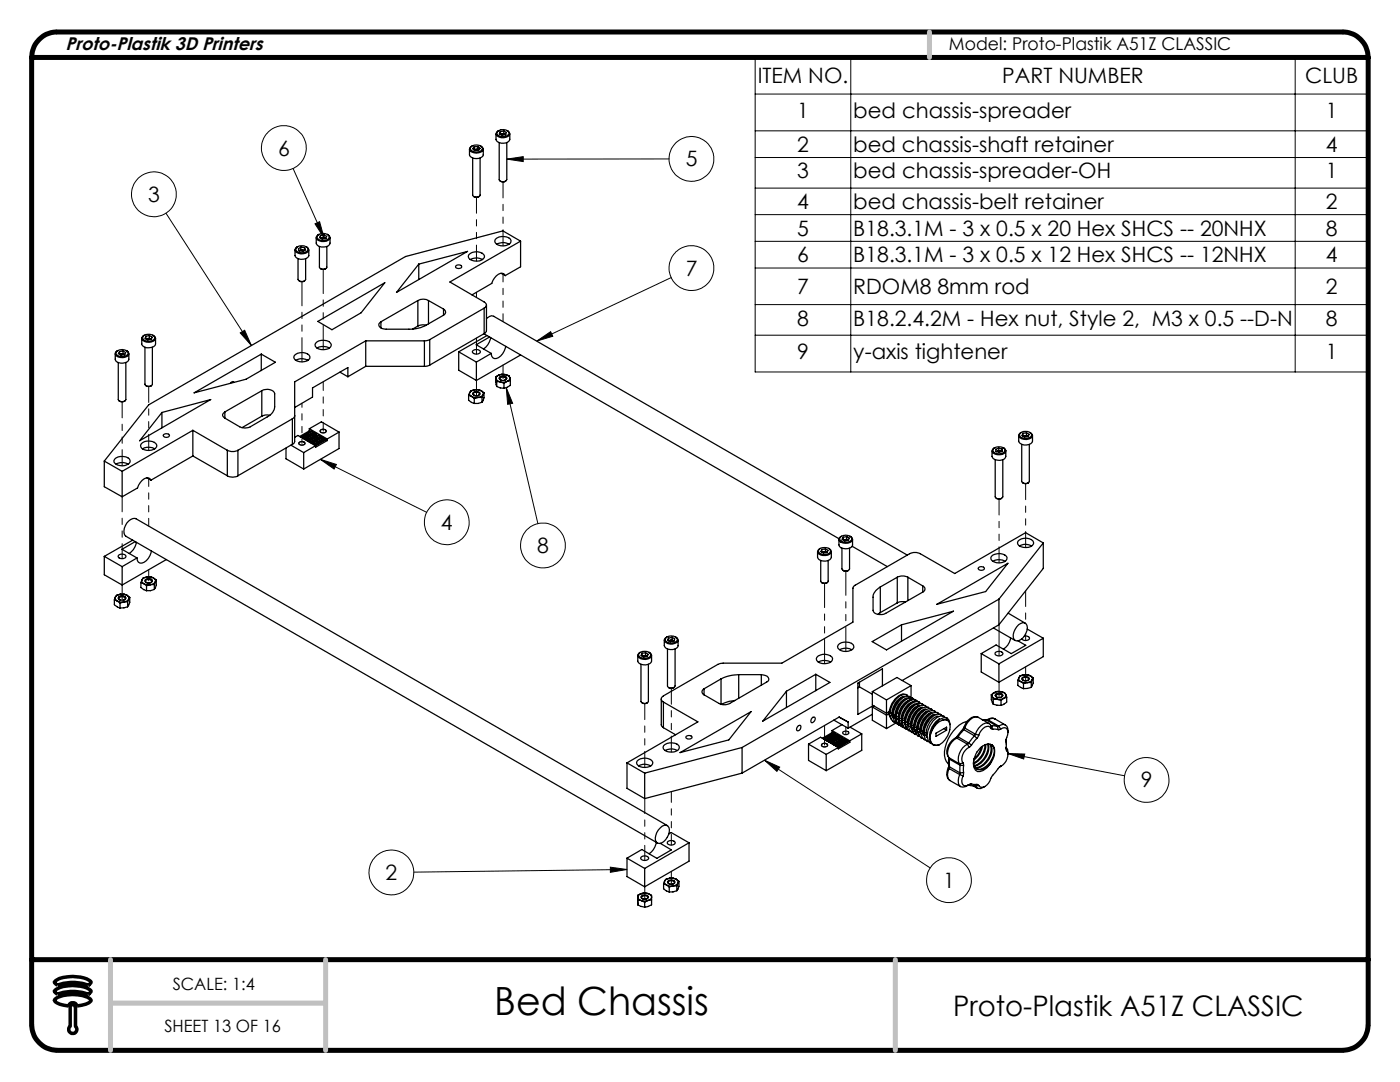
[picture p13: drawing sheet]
<svg xmlns="http://www.w3.org/2000/svg" width="279mm" height="216mm" viewBox="0 0 279 216" stroke-linecap="round" stroke-linejoin="round" font-family="sans-serif">
<defs><g id="words">
<text font-size="7.8" x="98.6" y="202.6">Bed Chassis</text>
<text font-size="5.6" x="190.2" y="202.7">Proto-Plastik A51Z CLASSIC</text>
<g font-size="4.2">
<text x="151.2" y="16.6">ITEM NO.</text>
<text x="200" y="16.6">PART NUMBER</text>
<text x="260.5" y="16.6">CLUB</text>
<text x="159.1" y="23.6">1</text>
<text x="170.3" y="23.6">bed chassis-spreader</text>
<text x="264.6" y="23.6">1</text>
<text x="55.5" y="31">6</text>
<text x="136.8" y="33.2">5</text>
<text x="159.1" y="30.3">2</text>
<text x="159.1" y="35.6">3</text>
<text x="170.3" y="30.3">bed chassis-shaft retainer</text>
<text x="170.3" y="35.6">bed chassis-spreader-OH</text>
<text x="264.6" y="30.3">4</text>
<text x="264.6" y="35.6">1</text>
<text x="29.6" y="40.3">3</text>
<text x="159.1" y="41.7">4</text>
<text x="170.3" y="41.7">bed chassis-belt retainer</text>
<text x="264.6" y="41.7">2</text>
<text x="159.1" y="47">5</text>
<text x="170.3" y="47">B18.3.1M - 3 x 0.5 x 20 Hex SHCS -- 20NHX</text>
<text x="264.6" y="47">8</text>
<text x="159.1" y="52.3">6</text>
<text x="170.3" y="52.3">B18.3.1M - 3 x 0.5 x 12 Hex SHCS -- 12NHX</text>
<text x="264.6" y="52.3">4</text>
<text x="136.8" y="55">7</text>
<text x="159.1" y="58.6">7</text>
<text x="170.3" y="58.6">RDOM8 8mm rod</text>
<text x="264.6" y="58.6">2</text>
<text x="159.1" y="65">8</text>
<text x="170.3" y="65">B18.2.4.2M - Hex nut, Style 2, M3 x 0.5 --D-N</text>
<text x="264.6" y="65">8</text>
<text x="159.1" y="71.7">9</text>
<text x="170.3" y="71.7">y-axis tightener</text>
<text x="264.6" y="71.7">1</text>
<text x="88" y="105.7">4</text>
<text x="107.2" y="110.3">8</text>
<text x="227.7" y="157.1">9</text>
<text x="77" y="175.6">2</text>
<text x="188.2" y="177.1">1</text>
</g>
<text font-size="3.7" x="13.1" y="9.9">Proto-Plastik 3D Printers</text>
<text font-size="3.5" x="189.4" y="9.9">Model: Proto-Plastik A51Z CLASSIC</text>
<g font-size="3.4">
<text x="34.5" y="197.5">SCALE: 1:4</text>
<text x="32.8" y="206">SHEET 13 OF 16</text>
</g>
</g></defs>
<g fill="none" stroke="#000" stroke-width=".2">
<path d="M150.7 11.5h122.3v62.7h-122.3zM150.7 18.8h122.3M169.8 11.5v62.7M258.5 11.5v62.7M58.5 33.6l6.2 13.8M101.1 31.7l3.3-.4v.9zM133.5 31.7h-32.4M150.7 26.1h122.3M150.7 31.4h122.3M150.7 37.5h122.3M33.1 42.5l17.1 26.4M62.9 44.7l.9-.5 .9 3.2z"/>
<path d="M133.9 55.4l-26.8 12.7M150.7 42.8h122.3M150.7 48.2h122.3M150.7 53.5h122.3M47.9 66.4l.9-.5 1.4 3zM101 77.4l1.3 3.1-1 .2zM101 77.4l6.4 27.1M107.1 68.1l2.8-1.9 .4 .9zM150.7 60.8h122.3M150.7 66.9h122.3M63.9 91.7l21.3 10.5M63.9 91.7l3.2 1-.4 .9z"/>
<path d="M152.6 151.7l3 1.4-.6 .8zM152.6 151.7l33 21.5M201.2 150.4l3.3 .1-.2 .9zM201.2 150.4l23.2 4.4M121.8 173l3.3 .5-3.3 .6zM125.1 173.5l-42.5 .5"/>
<circle cx="30.7" cy="38.8" r="4.5"/>
<circle cx="56.7" cy="29.5" r="4.5"/>
<circle cx="138" cy="31.7" r="4.5"/>
<circle cx="138" cy="53.5" r="4.5"/>
<circle cx="89.2" cy="104.2" r="4.5"/>
<circle cx="108.4" cy="108.9" r="4.5"/>
<circle cx="228.8" cy="155.6" r="4.5"/>
<circle cx="78.1" cy="174.1" r="4.5"/>
<circle cx="189.4" cy="175.6" r="4.5"/>
</g>
<path d="M10.9 197.7a6 6 0 0 1 5.2-.9 3.2 3.2 0 0 1 2.1 1 .79 .79 0 0 1-1.3 .4 10.7 10.7 0 0 0-5.5 .1l-.5-.4zM10.9 195.9a6 6 0 0 1 5.2-.9 3.2 3.2 0 0 1 2.1 1 .79 .79 0 0 1-1.3 .4 10.7 10.7 0 0 0-5.5 .1l-.5-.4zM11 199.4a7.1 7.1 0 0 1 7 0l.2 .2a1.36 1.36 0 0 1-1.1 .8l-1.7 .3a.9 .9 0 0 0-.9-.6 .9 .9 0 0 0-.8 .6 4.3 4.3 0 0 1-2.7-.9l-.1-.2zM14 204.8a.81 .81 0 0 0 0 1.2 .81 .81 0 0 0 1.1 0 .81 .81 0 0 0 0-1.2M14 201a.53 .53 0 0 1 .5-.6 .53 .53 0 0 1 .6 .6" fill="none" stroke="#000" stroke-width=".7" stroke-linecap="butt"/>
<path d="M11.4 6.4a5.1 5.1 0 0 0-5.1 5.1M267.9 6.4a5.1 5.1 0 0 1 5.1 5.1M6.3 204.5a5.2 5.2 0 0 0 5.1 5.1M273 204.5a5.2 5.2 0 0 1-5.1 5.1" fill="none" stroke="#000" stroke-width="1" stroke-linecap="butt"/>
<path d="M14 201v3.8M15.1 201v3.8" fill="none" stroke="#000" stroke-width=".7"/>
<path d="M11.4 6.4h256.5M6.3 191.5h266.7M6.3 204.5v-193h266.7v193M11.4 209.6h256.5" fill="none" stroke="#000" stroke-width="1"/>
<path d="M185.5 6.4v5.1M22 191.5v18.1M65 191.5v18.1M178.7 191.5v18.1M22 200.2h43" fill="none" stroke="#c0c0c0" stroke-width="1"/>
<path d="M62.9 44.7l.9-.5 .9 3.2zM107.1 68.1l2.8-1.9 .4 .9zM101.1 31.7l3.3-.4v.9zM101 77.4l1.3 3.1-1 .2zM201.2 150.4l3.3 .1-.2 .9zM152.6 151.7l3 1.4-.6 .8zM121.8 173l3.3 .5-3.3 .6zM63.9 91.7l3.2 1-.4 .9zM47.9 66.4l.9-.5 1.4 3z" fill="#000"/>
<g fill="none" stroke="#000" stroke-width=".25">
<path d="M93.7 29.7v1.2a1.59 1.59 0 0 0 2.7 0v-1.2M94 29.3a1.52 1.52 0 0 1 2.3 .4 1.43 1.43 0 0 1-2.5-.1zM94.2 29.1l-.5 .4a.78 .78 0 0 0 .9 1 1.64 1.64 0 0 0 1.8-.7v-.3l-.5-.4M94.3 31.5v7.4a.86 .86 0 0 0 1.5 0v-7.4M94.5 39.2l.5 .2 .6-.2M94.7 29.3v.5M94.7 29.8l-.1 .1M94.7 29.8h.3M95 29.8l-.4 .1M95.4 29.8l.1 .1-.5-.1M95.4 29.2l-.7 .1M95.4 29.2l.4 .4-.3 .4h-.7l-.5-.3 .4-.4"/>
<path d="M95.4 29.2v.6M95.4 29.8h-.4M99 26.7v1.1a1.57 1.57 0 0 0 2.7 0v-1.1M99.3 26.2a1.66 1.66 0 0 1 2.2 .2l.1 .2a1.53 1.53 0 0 1-2.4 .2zM99.5 26.1a.63 .63 0 0 0-.3 1 1.89 1.89 0 0 0 2.5-.1 .67 .67 0 0 0-.5-.9M99.6 28.5v7.3a.89 .89 0 0 0 1.5 0v-7.3M99.8 36.2l.5 .1 .6-.1M99.8 26.3v.5M100.2 26.7l.6 .1M100.2 26.7l-.3 .1M100.5 26.1l.6 .3-.2 .4-.7 .2-.5-.3 .1-.4M100.5 26.1l-.7 .2"/>
<path d="M100.5 26.7l.3 .1M100.5 26.1v.6M100.5 26.7h-.3M100.8 26.8h.1M58.9 49.8v1.2a1.59 1.59 0 0 0 2.7 0v-1.2M59.1 49.5a1.72 1.72 0 0 1 2.3 0l.1 .2a1.21 1.21 0 0 1-1.7 .7l-.7-.4-.1-.3zM59.4 49.2l-.4 .3-.1 .3a1.57 1.57 0 0 0 2.5 .5 .6 .6 0 0 0 .2-.6 .6 .6 0 0 0-.5-.5M59.5 51.6v4.1a.89 .89 0 0 0 1.5 0v-4.1M59.7 56.1l.3 .1 .8-.1M59.7 50h.1M60 49.3l.8 .1M60 49.3l-.5 .3 .2 .4"/>
<path d="M60 49.3v.5M60 49.8l-.2 .2M60 49.8l.4 .1M60.4 49.9l-.6 .1M60.4 49.9l.3 .1M60.8 49.4l.2 .4-.6 .4-.7-.2M60.8 49.4v.6l-.4-.1M63.1 47.4v1.1a1.57 1.57 0 0 0 2.8 0v-1.1M63.6 46.8a1.53 1.53 0 0 1 2.1 .5 1.46 1.46 0 0 1-2.3 .3l-.1-.3zM63.6 46.8a.67 .67 0 0 0-.2 1.1 1.95 1.95 0 0 0 2.4-.2 .67 .67 0 0 0-.4-.9M63.7 49.2v4.1a.86 .86 0 0 0 1.5 0v-4.1M64 53.6l.5 .2 .5-.2"/>
<path d="M64 47l-.2 .4 .5 .3 .7-.1M64 47v.5M64.3 47.4l-.3 .2M64.3 47.4l.7 .2M64.3 47.4l-.3 .1M64.7 46.9l.5 .3-.2 .4M64.7 46.9l-.7 .1M64.7 47.4l.3 .2M64.7 46.9v.5M64.7 47.4h-.4M83.4 60a2.13 2.13 0 0 1 2.1 0M83.4 60l-7.4 4.2"/>
<path d="M83.4 60v5.1M83.6 52.7l9.7-2.5-14.2 8.1zM83.6 52.7v3.1M85.5 60l3 1.7M85.5 60v4.6M91.1 53l.7-.1 .3 .3a.72 .72 0 0 1-1.2 0zM93.6 50.8a2.05 2.05 0 0 1 3.1 .3 1.84 1.84 0 0 1-3.2 .3zM93.8 51.8a2.5 2.5 0 0 1 2.5 0M98.8 47.8a2.31 2.31 0 0 1 3-.1 .72 .72 0 0 1-.4 1.1 2.14 2.14 0 0 1-2.6-.4zM99.1 48.7a2.5 2.5 0 0 1 2.5 0M100 54.5l.8 .5M100.8 55a.86 .86 0 0 0-1.3-.3 3.4 3.4 0 0 0-1.4 1.9l-3.9 2.2"/>
<path d="M103.9 48.1l-14.1 8.2 6.8 4a.64 .64 0 0 1 .5 .6 .64 .64 0 0 1-.5 .6M103.9 48.1l-3.5-2-19.5 5.1-51.2 29.6-8.9 11.2M103.9 48.1v5.1l-3.1 1.8M23 70.6v1.1a1.56 1.56 0 0 0 2.4 .5l.3-.5v-1.1M23.2 70.2a1.76 1.76 0 0 1 2.3 0l.1 .2a1.44 1.44 0 0 1-2.4 .3zM23.5 70a.63 .63 0 0 0-.3 1 1.88 1.88 0 0 0 2.4-.2 .63 .63 0 0 0-.4-.8M23.6 72.4v7.3a.89 .89 0 0 0 1.5 0v-7.3M23.8 70.2l-.2 .4 .6 .3 .7-.1M23.8 70.2v.5M23.9 70.7l.2-.1 .7 .1M24.6 70l.5 .3-.2 .5M24.6 70l-.8 .2"/>
<path d="M24.6 70.6l.2 .1M24.6 70v.6M24.6 70.6l-.8 .1M24.8 70.7l.1 .1M28.3 67.5v1.1a1.56 1.56 0 0 0 2.7 .1v-1.2M28.6 67a1.64 1.64 0 0 1 2.3 .3 .86 .86 0 0 1-1 .8 1.08 1.08 0 0 1-1.4-.9zM28.8 66.9a.65 .65 0 0 0-.3 1 1.76 1.76 0 0 0 2.5-.4v-.3l-.5-.3M28.9 69.3v7.4a.84 .84 0 0 0 1.5 0v-7.4M29.1 67.1v.5M29.1 77l.4 .1 .7-.1M29.5 67.6l-.3 .1M29.5 67.6h-.3"/>
<path d="M29.8 67.5l.4 .2-.7-.1M29.8 67l.6 .3-.2 .4-.7 .1-.5-.3 .1-.4M29.8 67l-.7 .1M29.8 67v.5M29.8 67.5l-.3 .1M38.7 78.4l13.4-7.7 2.9 1.6-5.9 3.4zM46.7 76.3l-.2-.2-.5 .4M52.1 70.7v3.2M52.2 78a1.78 1.78 0 0 1 2.6 .6v2.6a2.46 2.46 0 0 1-1.5 2l-3.3 2a2.39 2.39 0 0 1-2.2 0l-2.9-1.8M52.2 78l-7.3 4.2M52.2 78v5M58.7 70.9a2.05 2.05 0 0 1 3.1 .3 1.01 1.01 0 0 1-1 .9 1.66 1.66 0 0 1-2.2-.8z"/>
<path d="M59 71.9a2.52 2.52 0 0 1 2.5 0M63.3 68.2a2.31 2.31 0 0 1 2.6 .2l.2 .3a1.52 1.52 0 0 1-2.1 1 1.01 1.01 0 0 1-1-1.2zM63.3 69.5a2.5 2.5 0 0 1 2.4 0M63.4 64.1l13.4-7.7-4.7 6-5.8 3.4zM67.8 74.3l1.6 .9M69.4 75.2v-1.9l-7 4.1v1.8l-3.6 2.1M73 68l-14.2 8.2v12l-.5 .5M73 68h11.7M73 68v5.1M73 73.1l-3.6 2.1M73 73.1h11.7M76 64.2v1.2"/>
<path d="M83.4 65.1l-1 .6M84.7 68v5.1M85.1 64.9l-.6-.1-1.1 .3M85.8 67.8l-1.1 .2M85.8 72.8l-1.1 .3M85.8 67.8v5M88.5 61.7a.66 .66 0 0 1 .4 .6 .66 .66 0 0 1-.4 .6M88.5 62.9l-3.4 1.9a7 7 0 0 1-3.5 .9h-4.5a1.17 1.17 0 0 1-1.5-1l.4-.5M88.5 61.7v1.2M91.5 70.2l3.6 2M91.5 70.2v3.7l3.6 2M93.5 78.9v1l1.2 .6"/>
<path d="M93.5 78.9l.6 .2M93.7 78.4a.58 .58 0 0 0 .4 .7M93.7 78.4l-.2 .5M94.1 79.1l.8 .2h.5M94.1 79.1l.6 .4M94.3 70l.8-.3a.59 .59 0 0 1 .7 .7l-.7 .3a.59 .59 0 0 1-.8-.7zM94.4 78.4l.7-.3 .5 .1 .2 .3a.83 .83 0 0 1-.7 .5 .83 .83 0 0 1-.8-.5zM94.6 78.4l.5-.2 .5 .3a.57 .57 0 0 1-.5 .5 .57 .57 0 0 1-.6-.5zM94.7 79.5v1M94.7 77.8a1.07 1.07 0 0 0-1 .6M94.7 77.8h.6l.7 .2M94.7 77.8l-.8 .2-.2 .4"/>
<path d="M94.7 77.8h.8l.5 .2M95.1 72.2v3.7M95.4 79.3l-.7 .2M95.4 79.3h.8M96 78a.61 .61 0 0 1 .4 .7M96 78l.6 .4M96.2 79.3v1M96.4 78.7l-.2 .3-.8 .3M96.4 78.7l-.2 .6M96.6 78.4a2.09 2.09 0 0 1-.4 1.9M96.6 66.6l70.8 40.9M96.6 78.4l-.2 .3"/>
<path d="M96.6 61.5l-10.8 6.3M96.6 61.5v5.1M96.6 66.6l-10.8 6.2M97.1 60.9v5.1l-.3 .5-.2 .1M97.1 63.6a1.4 1.4 0 0 1 1.4-.5l82.6 47.7M97.2 67l-5.7 3.2M97.7 67.2l-2.7 1.6 3 1.7M97.9 67.4a3.5 3.5 0 0 1-1.4 2.2M98 70.5l-2.9 1.7M98.9 75.2v1l.2 .9M98.9 75.2l.1 .4M99 75.6l.3 .4 .5 .2"/>
<path d="M99 75.6l.1 .5M99.1 77.1l.7 .3 .8 .1M99.1 76.1l.7 .1M99.1 76.1v1M99.6 74.9a.63 .63 0 0 0-.6 .7M99.6 74.9l-.7 .3M99.6 75.5a.89 .89 0 0 1 1.5 0M99.7 75.3l.7-.3a.57 .57 0 0 1 .7 .6l-.5 .3h-.5l-.4-.3zM99.8 76.2l.8 .3M100 75.9l-.2-.2a.62 .62 0 0 1 .5-.6 .62 .62 0 0 1 .7 .5l-.3 .3M100.6 76.5v1M100.9 74.8l-.7-.1-.6 .2"/>
<path d="M100.9 74.8l.7 .3 .1 .3M100.9 74.8l.7 .2 .1 .4M100.9 69.1a2.76 2.76 0 0 1-2.3 2.4l-.3-.1-.2-.4-.1-.5M101.2 76.1l-.7 .2-.7-.1M101.2 76.1l-.6 .4M101.7 75.4a.72 .72 0 0 1-.5 .7M101.7 75.4l.1 .5M101.8 75.9l-.6 .2M101.8 75.9v1l-1.2 .6M103.9 70.8l-8.8 5.1M20.8 92l3.6 2.1M20.8 92v5.1l3.6 2"/>
<path d="M23.1 91.4a2.46 2.46 0 0 1 2.7 .2l.2 .3a1.01 1.01 0 0 1-1.1 1 1.7 1.7 0 0 1-2.2-.9zM23.1 92.6a2.44 2.44 0 0 1 2.5 0M23.8 80l.6 .2 .5-.2M24.4 94.1v5M28.2 88.6a2.08 2.08 0 0 1 3.1 .2 1.58 1.58 0 0 1-2.1 1.1 .97 .97 0 0 1-1-1.3zM28.4 89.6a2.5 2.5 0 0 1 2.5 0M29.3 95.4l.8 .4M30.1 95.8a.86 .86 0 0 0-1.3-.3 3.4 3.4 0 0 0-1.4 1.9l-3 1.7M32.3 82.3l9.8-2.6-14.2 8.2zM32.3 82.3v3.1M32.6 86.7l.6-.2 .6 .2a.57 .57 0 0 1-.6 .6 .57 .57 0 0 1-.6-.6zM38.5 85.9l6.9 4"/>
<path d="M38.5 85.9l-14.1 8.2M38.5 85.9v5.1M38.5 91l-8.4 4.8M38.5 91l6.9 3.9M44.9 82.2a.64 .64 0 0 0-.5 .6 .64 .64 0 0 0 .5 .6M44.9 82.2v1.2M45.4 89.9a2.39 2.39 0 0 0 2.1 0M45.4 94.9a2.13 2.13 0 0 0 2.1 0M45.4 89.9v5M47.5 89.9v5M52.2 83l-3.9 2.3M53.9 82.9a2.14 2.14 0 0 0-1.7 .1"/>
<path d="M57.1 89.4v2.1l3.5 2.1M58.1 88.8l2.5 1.5M58.3 88.7l-10.8 6.2M58.3 83.6l-10.8 6.3M58.3 83.6v5.1M58.8 82.9l-.1 .4-.4 .3M58.8 87.3l.6-.4 3.6 2M59.7 88.3a.63 .63 0 0 1 .6-.2 .63 .63 0 0 1 .5 .5l-.3 .2h-.5l-.3-.2zM60.6 90.3v3.3M60.7 87.6l2.2-1.2zM61.5 88.1l2.1-1.3zM61.7 86l.3 .1"/>
<path d="M61.7 85.5l3.6 2.1M61.7 85.5v.5M61.7 85.5l2.4-1.3 3.6 2M61.7 86l-1.9 1.1M62.2 88.5l2.1-1.3zM62.2 86h.1M62.2 86l-2.2 1.2M62.3 86l.1 .3M62.3 86l-2.2 1.3M62.4 86.4l.3 .1M62.4 86.3v.1M62.4 86.4l-1.9 1.1"/>
<path d="M62.4 86.3l-2 1.2M62.9 88.9l2.1-1.3zM62.9 86.4l.1 .1M63 88.9l-2.4 1.4M63 86.5l-2.1 1.2M63 86.5l.1 .2M63.1 86.8l.3 .1M63.1 86.8l-1.9 1.1M63.1 86.7l-2 1.2M63.1 86.7v.1M63.6 86.8l.1 .1M63.7 86.9l-2.1 1.2"/>
<path d="M63.7 86.9l.2 .2M63.9 87.2l.2 .1M63.9 87.2l-2 1.1M63.9 87.1l-2.1 1.2M63.9 87.1v.1M64 85.8l.5-.1 .6 .2a.57 .57 0 0 1-.6 .5 .57 .57 0 0 1-.6-.5zM64.3 87.2l.1 .1M64.4 87.3l-2.1 1.2M64.4 87.3l.2 .2M64.6 87.6l.2 .1M64.6 87.6l-2 1.1M64.6 87.5l-2.1 1.2"/>
<path d="M64.6 87.5v.1M65 87.6l.1 .1M65.1 87.7l-2.1 1.2M65.1 87.7l.2 .2M65.3 87.6v.3M65.3 87.9l-2.3 1.4v-.4M67.7 86.2l-2.4 1.4M67.7 86.2v3.3l-7.1 4.1M96.2 80.3l-.8 .2h-.7M198 90v1.1a1.63 1.63 0 0 0 2.4 .5l.3-.5v-1.1M198.2 89.6a1.54 1.54 0 0 1 2.4 .2 1.4 1.4 0 0 1-2.4 .1zM198.5 89.4a.61 .61 0 0 0-.5 .4 .61 .61 0 0 0 .2 .6 1.94 1.94 0 0 0 2.5-.2l-.1-.6-.4-.2"/>
<path d="M198.6 91.7v7.4a.89 .89 0 0 0 1.5 0v-7.4M198.8 99.4l.6 .2 .5-.2M199.3 89.4l-.6 .2 .1 .5 .6 .2 .6-.3v-.4M199.3 89.4l.7 .2M199.3 89.4v.6M199.3 90l-.4 .1M199.3 90h.4M199.7 90l-.8 .1M199.7 90l.1 .1M200 89.6v.5M203.3 86.9v1.1a1.57 1.57 0 0 0 2.8 0v-1.1M203.6 86.5a1.72 1.72 0 0 1 2.2 0l.1 .3a1.21 1.21 0 0 1-1.7 .6l-.6-.3-.2-.3z"/>
<path d="M203.8 86.3a.62 .62 0 0 0-.2 1 1.89 1.89 0 0 0 2.4-.1 .68 .68 0 0 0-.5-.9M203.9 88.7v7.4a.89 .89 0 0 0 1.5 0v-7.4M204.2 96.4l.5 .1 .5-.1M204.2 86.5v.5h.3M204.5 87h-.3M204.5 87l.6 .1M204.9 86.4l.5 .3-.2 .4-.7 .1-.5-.3 .2-.4M204.9 86.4l-.7 .1M204.9 86.9l.2 .2M204.9 86.4v.5M204.9 86.9l-.4 .1M205.1 87.1h.1"/>
<path d="M20.8 111v3.7l3.6 2M20.8 111l3.6 2.1M22.8 119.7l.6 .2M22.8 119.7v1l1.2 .6M23 119.1a.6 .6 0 0 0 .4 .8M23 119.1l-.2 .6M23.4 119.9l.6 .2h.7M23.4 119.9l.6 .4M23.6 119.3a.89 .89 0 0 1 1.5 0M23.8 110.7l.6-.1a.55 .55 0 0 1 .7 .6l-.7 .3a.68 .68 0 0 1-.8-.5zM23.8 119l.6-.1a.51 .51 0 0 1 .6 .6l-.6 .3a.62 .62 0 0 1-.8-.5zM24 118.6l-.6 .2-.4 .3"/>
<path d="M24 118.6h.7l.6 .2M24 118.6l-.8 .2-.2 .3M24 118.6h.8l.5 .2M24 119.7l-.3-.3a.72 .72 0 0 1 1.3 0l-.3 .3M24.4 113.1v3.6M25.3 118.8a.6 .6 0 0 1 .4 .8M25.3 118.8l.6 .4M25.7 119.6l-.4 .3-.6 .2M25.7 119.6l-.2 .5M25.9 119.2l-.2 .4M25.9 119.2a2.21 2.21 0 0 1-.4 1.9M26.5 107.8l-5.7 3.2"/>
<path d="M27 108.1l-2.7 1.5 3 1.7M27.2 108.2a3.2 3.2 0 0 1-1.4 2.3M27.3 111.3l-2.9 1.8M28.1 116.2v1l1.1 .7M28.1 116.2l.6 .3M28.3 115.7a.6 .6 0 0 0 .4 .8M28.3 115.7l-.2 .5M28.7 116.5l.8 .2h.5M28.7 116.5l.5 .4M29 115.7l.7-.2 .5 .1 .2 .3a.83 .83 0 0 1-.7 .4 .83 .83 0 0 1-.8-.4zM29.1 115.8l.6-.2 .5 .2a.58 .58 0 0 1-.5 .5 .58 .58 0 0 1-.6-.5zM29.2 116.9v1"/>
<path d="M29.3 115.1l-.6 .2-.4 .4M29.3 115.1h.9l.4 .2M29.3 115.1l-.8 .3-.2 .3M29.3 115.1h.8l.5 .2M30 116.7l-.8 .2M30.2 109.9a2.67 2.67 0 0 1-2.3 2.5l-.5-.6-.1-.5M30.6 115.3a.59 .59 0 0 1 .4 .8M30.6 115.3l.6 .4M30.8 117.6l-.8 .3h-.8M30.8 116.6l-.8 .1M30.8 116.6v1M31 116.1l-.5 .4-.5 .2"/>
<path d="M31 116.1l-.2 .5M31.2 115.7a2.09 2.09 0 0 1-.4 1.9M31.2 115.7l-.2 .4M33.2 111.7l-8.8 5M163.2 110.1v1.1a1.57 1.57 0 0 0 2.7 0v-1.1M163.4 109.7a1.72 1.72 0 0 1 2.3 0l.1 .3a1.4 1.4 0 0 1-2.5 0zM163.7 109.4a.65 .65 0 0 0-.3 1.1 1.94 1.94 0 0 0 2.4-.2 .67 .67 0 0 0-.4-.9M163.8 111.8v4.2a.86 .86 0 0 0 1.5 0v-4.2M164 116.3l.5 .1 .6-.1M164 109.6l-.2 .5 .6 .2 .7-.1M164 109.6v.6M164.4 110.1l-.3 .1"/>
<path d="M164.4 110.1l.6 .1M164.4 110.1l-.4 .1M164.7 109.5l.5 .3-.1 .4M164.7 109.5l-.7 .1M164.7 110.1l.3 .1M164.7 109.5v.6M164.7 110.1h-.3M165 110.2h.1M167.4 107.6v1.1a1.59 1.59 0 0 0 2.7 .1v-1.2M167.6 107.2a1.51 1.51 0 0 1 2.4 .3 1.44 1.44 0 0 1-2.4 .3zM167.9 107l-.4 .4-.1 .3a1.66 1.66 0 0 0 2.7 0 .73 .73 0 0 0-.4-.7M168 109.4v4.1l.2 .3"/>
<path d="M168.2 113.8l.6 .2 .5-.2M168.3 107.2l-.2 .4 .5 .3 .7-.1M168.3 107.2v.5h.3M168.6 107.7l-.3 .1M168.6 107.7l.6 .1M169 107.1l.5 .3-.2 .4M169 107.1l-.7 .1M169 107.6l.2 .2M169 107.1v.5M169 107.6l-.4 .1M169.2 107.8h.1M169.5 109.4v4.1l-.4 .4-.9-.1"/>
<path d="M170.1 109l7 4.1M175.7 117.1a2.63 2.63 0 0 0-1.5 2.1v2.6a1.73 1.73 0 0 0 2.6 .6l7.4-4.3M175.7 117.1v5.1M179.1 115.2a2.39 2.39 0 0 1 2.1 0M179.1 115.2l-3.4 1.9M179.1 115.2v5.1M181.2 115.2l3 1.7M181.2 115.2v4.6M184.2 116.9a.64 .64 0 0 1 .4 .6 .64 .64 0 0 1-.4 .6M184.2 116.9v1.2M195.4 113.2l.4-.1 .6 .2a.59 .59 0 0 1-.6 .5 .59 .59 0 0 1-.5-.5zM197.8 111.1a2.08 2.08 0 0 1 3.2 .2 1.52 1.52 0 0 1-2.1 1 1.01 1.01 0 0 1-1.1-1.2z"/>
<path d="M198.2 112a2.44 2.44 0 0 1 2.4 0M199.4 119.6v5.1M199.4 119.6l-51.3 29.6M203.2 108a2.02 2.02 0 0 1 3.1 .2 1.48 1.48 0 0 1-2.1 1 .97 .97 0 0 1-1-1.2zM203.4 108.9a2.52 2.52 0 0 1 2.5 0M208.2 108.3l-3.5-2-14.2 8.1-6.8-3.9a2.39 2.39 0 0 0-2.2 0l-11.1 6.5-.2 .4v6.7l-14.2 8.2h-11.8l-.6 .1-11.2 6.5a.66 .66 0 0 0-.4 .6 .66 .66 0 0 0 .4 .6M208.2 108.3v5.1l-8.8 11.3M208.2 108.3l-8.8 11.3M24 120.3v1M24.7 120.1l-.7 .2M25.5 120.1h-.8M25.5 121.1l-1.5 .2"/>
<path d="M25.5 120.1v1M127.3 130.8v1.1a1.61 1.61 0 0 0 2.7 0v-1.1M127.5 130.4a1.55 1.55 0 0 1 2.4 .3 1.43 1.43 0 0 1-2.5 0zM127.8 130.2a.62 .62 0 0 0-.3 1 1.84 1.84 0 0 0 2.5-.2l-.1-.5-.4-.3M127.9 132.5v7.4a.86 .86 0 0 0 1.5 0v-7.4M128.1 130.4l-.1 .4 .5 .3 .7-.1M128.1 130.4v.5M128.5 130.8l-.3 .1M128.5 130.8l.7 .2M128.8 130.2l.6 .4-.2 .4M128.8 130.2l-.7 .2M128.8 130.8l.4 .2"/>
<path d="M128.8 130.2v.6M128.8 130.8h-.3M132 139.5v5.2l.4 .5M132.6 127.7v1.1a1.69 1.69 0 0 0 2.7 .2v-1.3M133 127.1a1.5 1.5 0 0 1 2.2 .5 1.4 1.4 0 0 1-2.4 0zM133.1 127.1a.66 .66 0 0 0-.5 .9 1.77 1.77 0 0 0 2.7-.1 .67 .67 0 0 0-.5-.8M133.2 129.5v7.4a.85 .85 0 0 0 .8 .4 .85 .85 0 0 0 .7-.4v-7.4M133.4 137.2l.4 .1 .7-.1M133.4 127.3v.5M133.8 127.8l-.3 .1M133.8 127.8h.6M133.8 127.8h-.3"/>
<path d="M134.1 127.2l.6 .3-.2 .4-.7 .1-.6-.3 .2-.4M134.1 127.2l-.7 .1M134.1 127.7l.3 .1M134.1 127.2v.5M134.1 127.7l-.3 .1M134.4 127.8h.1M140.5 137.4a.64 .64 0 0 0-.4 .6 .64 .64 0 0 0 .4 .6M140.5 137.4v1.2M143.9 135.5l-3.4 1.9M143.9 135.5v5M146.7 139.8l-1.2 .1-1.6 .7M147.4 134.6a8.1 8.1 0 0 0-3.5 .9"/>
<path d="M147.4 134.6h4.5M147.4 134.6v4.7M151.9 134.6a1.54 1.54 0 0 1 1.5 .8l-.1 .5-7.7 4.5a2.39 2.39 0 0 1-2.1 0l-3-1.8M151.9 134.6v2.1M157 137.9v3.3M162.8 134.5l-5.8 3.4M162.8 134.5l2.8 1.7-13.4 7.7 4.8-6M162.8 134.5v3.3M163 131.2a2.08 2.08 0 0 1 3.2 .2 1.52 1.52 0 0 1-2.1 1 1.01 1.01 0 0 1-1.1-1.2zM163.3 132.1a2.5 2.5 0 0 1 2.5 0M167.3 128.7a2.25 2.25 0 0 1 3-.1l.1 .3a1.01 1.01 0 0 1-1 1 1.7 1.7 0 0 1-2.3-.9zM167.6 129.6a2.44 2.44 0 0 1 2.4 0"/>
<path d="M171.5 136.1v1M171.5 137.1l2.6 1.4M171.5 137.1l-.3 .2M174.1 128l5.8-3.3 10.4-2.7-13.4 7.7zM174.1 138v2.7l2.8 1.6M174.1 138l2.8 1.7M175.7 122.2l-.5 .4M176.1 136.8v-3.3l-4.9 2.8v6.3l3.1-1.8M176.9 139.7v2.6M179.1 120.3l-3.4 1.9M179.9 124.7v3.2M180.1 139.1a4.5 4.5 0 0 0-2 3.5l.1 .1"/>
<path d="M180.4 139a3.5 3.5 0 0 0-2.4 3.3M180.7 120.1h-.9l-.7 .2M180.9 139.3a3.6 3.6 0 0 0-2.3 3.3M181 138.7l-.8-.2a4.2 4.2 0 0 0-2.8 3.7l.2 .1M181.2 138.9l-.2-.2-.7-.1a4.1 4.1 0 0 0-2.7 3.7M181.4 138.9l.2 .1M181.5 139.7a3.7 3.7 0 0 0-2.3 3.3M181.8 136.8v2.4l-.2-.2-.6-.1a4.2 4.2 0 0 0-2.8 3.8M181.8 136.8l-4.9 2.9M181.8 136.8l-2.8-1.6-4.9 2.8M182.2 139.4l-.1-.1a1.16 1.16 0 0 0-1.5 .3 4.6 4.6 0 0 0-1.9 3.3l.2 .2M182.4 139.6a1.41 1.41 0 0 0-2.1 .3 5 5 0 0 0-1.4 3.2"/>
<path d="M182.8 139.7a1.77 1.77 0 0 0-2.3 .8 4.5 4.5 0 0 0-1.2 2.8l.2 .1M183.1 139.9a1.25 1.25 0 0 0-1.9 .3 4.8 4.8 0 0 0-1.7 3.2M187 120.6l14.2-8.2-4.5 5.6zM195.8 130.4l3.6 2.1M195.8 130.4v3.7l3.6 2M197.8 138.6a2.99 2.99 0 0 0 .4 1.9M197.8 138.6l.2 .4M198 139a1.06 1.06 0 0 0 1 .5M198 139l.2 .5M198.2 139.5h.8M198.2 139.5v1M198.3 125.3l4.3 2.5"/>
<path d="M198.4 138.2a.58 .58 0 0 0-.4 .8M198.4 138.2l-.6 .4M198.6 138.8a.89 .89 0 0 1 1.5 0M198.6 130.2l.8-.2a.59 .59 0 0 1 .7 .6l-.7 .3a.59 .59 0 0 1-.8-.7zM198.7 138.6l.7-.3a.54 .54 0 0 1 .7 .7l-.5 .2h-.5l-.4-.3zM199 139.5l.8 .3M199 139.2l-.2-.3a.72 .72 0 0 1 1.2 0l-.3 .3M199.4 132.5v3.6M199.4 124.7l-19.3 11.1M199.7 138l.8 .3 .2 .3M199.7 138h-.5l-.8 .2M199.7 138l.8 .2 .2 .4"/>
<path d="M199.7 138a1.54 1.54 0 0 0-1.3 .2M199.8 139.8v1M200.3 139.3l-.4 .2h-.9M200.3 139.3l-.5 .5M200.7 138.6a.6 .6 0 0 1-.4 .7M200.7 138.6l.2 .5M200.9 139.1v1l-1.1 .7M200.9 139.1l-.6 .2M201.2 122.3l3.4 2.1M201.7 127.3a3.1 3.1 0 0 1-1.5 2.2M203.1 135.7v1l1.2 .7M203.1 135.7l.6 .3"/>
<path d="M203.2 127.9l1.5 .9-2.9 1.6-3-1.7-3 1.7M203.3 124.6a.97 .97 0 0 1 1.7 .2 2.69 2.69 0 0 1-2.1 3.1 .96 .96 0 0 1-.7-1.3 3.8 3.8 0 0 1 1.1-2zM203.3 135.2a.6 .6 0 0 0 .4 .8M203.3 135.2l-.2 .5M203.7 136l.6 .2h.7M203.7 136l.6 .4M204 135.3l.7-.3a.51 .51 0 0 1 .7 .6l-.7 .3a.54 .54 0 0 1-.7-.6zM204.1 135.4a.63 .63 0 0 1 .7-.3 .63 .63 0 0 1 .4 .5l-.3 .2h-.5l-.3-.2zM204.3 136.4v1M204.3 134.7l-.6 .2-.4 .3M204.3 134.7h.7l.6 .2M204.3 134.7l-.7 .2-.3 .3"/>
<path d="M204.3 134.7h.8l.5 .2M204.4 126.9h.3a.59 .59 0 0 1 .7 .6l-.7 .3-.8-.3M205 125.5l3.2 1.9M205 136.2l-.7 .2M205.6 134.9a.6 .6 0 0 1 .4 .7M205.6 134.9l.6 .4M205.8 137.2l-1.5 .2M205.8 136.2h-.8M205.8 136.2v1M206 135.6l-.2 .3-.8 .3M206 135.6l-.2 .6M206.2 135.3a2.99 2.99 0 0 1-.4 1.9"/>
<path d="M206.2 135.3l-.2 .3M208.2 127.4l-8.8 5.1M208.2 127.4v3.6l-8.8 5.1M125.1 152.2v5.1l3.6 2M125.1 152.2l3.6 2.1M127.1 151.9a2.08 2.08 0 0 1 3.2 .2 1.52 1.52 0 0 1-2.1 1 1.01 1.01 0 0 1-1.1-1.2zM127.4 152.8a2.5 2.5 0 0 1 2.5 0M128.1 140.2l.6 .2 .5-.2M128.7 154.3v5M132.4 140.1v5.1M132.4 140.1l6.9 3.9-14.2 8.2M132.4 145.2l2.4 1.4"/>
<path d="M132.4 148.8a2.31 2.31 0 0 1 3-.1 .74 .74 0 0 1-.4 1.2 2.28 2.28 0 0 1-2.6-.5zM132.7 149.8a2.5 2.5 0 0 1 2.5 0M135.7 150.2l14.2-8.2-4.4 5.6zM136.9 147l.6-.2 .6 .2a.62 .62 0 0 1-.6 .5 .62 .62 0 0 1-.6-.4zM148.1 149.2l-19.4 5.1M148.1 149.2v5.1M148.1 154.3l-19.4 5M159.2 144.9l.4-.2a.58 .58 0 0 1 .1 .8 .58 .58 0 0 1-.7 .2v-.4zM161.4 148.5l3.5 2M161.4 148.5l2.4-1.4 3.5 2.1M161.4 148.5v3.2l3.5 2.1M162.1 143.3l.3-.2a.61 .61 0 0 1 .2 .7 .61 .61 0 0 1-.7 .4l-.1-.3z"/>
<path d="M164 148.6a.64 .64 0 0 1 .7-.3 .64 .64 0 0 1 .4 .5 .65 .65 0 0 1-.6 .3 .65 .65 0 0 1-.5-.5zM164.9 150.5v3.3M165 147.8l2.2-1.2zM166.1 145.8l3.5 2M166.1 146.2l.2 .1M166.1 145.8v.4M166.1 146.2l-2 1.1M166.4 143.7l2.9 1.6M166.5 146.2l.1 .1M166.5 146.2l-2.2 1.2M166.5 146.2l-2.1 1.3M166.6 146.3l.2 .2"/>
<path d="M166.6 146.3l-2.1 1.2M166.8 146.6l.2 .1M166.8 146.5v.1M166.8 146.6l-2 1.1M166.8 146.5l-2.1 1.2M167.2 146.6l.1 .1M167.3 149.2l-2.4 1.3M167.3 146.7l-2.1 1.2M167.3 146.7l.2 .2M167.5 146.9v.1M167.5 147l.2 .1M167.5 147l-2 1.1"/>
<path d="M167.5 146.9l-2.1 1.2M167.9 147l-2.1 1.3M167.9 147l.1 .1M167.9 147l-2.2 1.2M168 147.1l-2.1 1.2M168 147.1l.2 .2M168 144.6l-1.9 1.2M168.2 147.4l.2 .1M168.2 147.4l-2 1.1M168.2 147.3l-2.1 1.2M168.2 147.3v.1M168.2 146.1l.6-.2 .6 .2a.62 .62 0 0 1-.6 .5 .62 .62 0 0 1-.6-.4z"/>
<path d="M168.6 147.4l-2.1 1.3M168.6 147.4l.1 .1M168.6 147.4l-2.2 1.3M168.7 147.5l-2.1 1.2M168.7 147.5l.2 .2M168.9 147.8l.2 .2M168.9 147.8l-2 1.1M168.9 147.7l-2.1 1.2M168.9 147.7v.1M169.3 145.3v-1.2l-1.8-1-19.4 11.2M169.3 147.8l-2.1 1.3M169.3 147.8l.1 .1"/>
<path d="M169.3 147.8l-2.2 1.3M169.4 147.9l-2.1 1.3M169.4 147.9l.2 .2M169.6 147.8v.3M169.6 148.1l-2.3 1.3v-.2M169.7 145.1l2.3 1.3M172 146.4l-2.4 1.4M172 146.4v3.3l-7.1 4.1M174.1 141.1l2.8 1.6M174.1 141.1v2.6l2.8 1.7M174.1 142.5l-4.8 2.8M174.4 140.9l-.3 .2"/>
<path d="M176.9 142.7v2.7M177.4 142.4l.2 .1-.2 .2 .2 .1M177.4 142.4l-.5 .3M177.4 142.4l.1 .2M177.5 141.6v.4l-.6 .3M177.6 142.8l.4 .7M177.6 142.8l.2 .7 .5 .5 .3 .1M178 142.7l.2 .1-.1 .2M178 142.7l-.4 .1M178 142.3h-.4M178 142.3l.2 .1M178 142.7l.1 .3"/>
<path d="M178.1 143l.2 .1M178.2 143.9l.1 .1M178.3 143.1l.2 .8 .4 .5h.2M178.6 143.1l.2 .1-.1 .2M178.6 143.1h-.3M178.6 142.6l-.4 .1M178.6 143.1l.1 .3M178.6 142.6l.2 .1M178.7 143.4a1.46 1.46 0 0 0 .9 1.3M178.7 143.4l.2 .1M178.8 142.1l.4 .2M178.9 143.5a1.52 1.52 0 0 0 .9 1.4"/>
<path d="M178.9 144.4l-.1-.1-1.9 1.1M179.2 143.4l.2 .1-.1 .3M179.2 143.4l-.3 .1M179.2 143l-.3 .1M179.2 143.4l.1 .3M179.2 143l.2 .1M179.3 143.8a1.39 1.39 0 0 0 .7 1.2M179.3 143.8h.2M179.4 143.8v.3l.5 .4M179.5 143.8a1.37 1.37 0 0 0 1.1 1.4M179.8 143.8l.2 .1-.1 .2M179.8 143.4h-.3"/>
<path d="M179.8 143.8l.2 .3M179.8 143.4h.2M179.9 143.8h-.4M179.9 144.1a1.4 1.4 0 0 0 .9 1.4M179.9 144.1l.2 .1M180 145l.2 .1M180.1 144.2l.2 .8 .7 .5M180.1 143.4v.4M180.2 143.3l-.1 .1M180.5 144.1l.2 .2-.1 .2M180.5 144.1l-.4 .1M180.5 143.7l-.4 .1"/>
<path d="M180.5 144.1l.1 .3M180.5 143.7l.2 .1M180.6 144.5l.1 .1M180.6 144.5l.5 .7M180.7 144.6l.2 .7 .7 .6M181.1 144.1h-.4M181.1 144.1l.2 .1M181.1 144.5l.2 .1-.1 .2 .1 .1M181.1 144.5l-.4 .1M181.1 144.5l.1 .4M181.2 145.7l.2 .1M181.3 144.9l.2 .8 .8 .5"/>
<path d="M181.7 144.9l.2 .1-.1 .2M181.7 144.9h-.4M181.7 144.4l-.4 .1M181.7 144.9l.1 .3M181.7 144.4l.2 .1M181.8 145.2l.2 .1M181.8 145.3l.6 .6M181.9 146.1l.1 .1M182 145.3l.2 .7 .4 .5 .3 .1M182.2 140.1a3.7 3.7 0 0 0-2.4 3.3M182.3 144.8l-.3 .1M182.3 144.8l.2 .1"/>
<path d="M182.4 145.2l.1 .1-.1 .2M182.4 145.2l-.4 .1M182.4 145.2v.3M182.4 145.5l.2 .1M182.5 146.4l.1 .1M182.5 145.7l.5 .6M182.5 140.5a4.7 4.7 0 0 0-1.9 3.5l.1 .1M182.6 145.6l.2 .8 .5 .5h.2M183 145.6l.1 .1-.1 .2M183 145.6h-.4M183 145.1l-.4 .1M183 145.1l.1 .1"/>
<path d="M183 145.6v.3M183 145.9l.2 .1M183.1 146l.5 .6M183.1 146.8l.2 .1M183.2 140.9a4.4 4.4 0 0 0-2 3.5l.1 .1M183.2 146l.2 .8 .5 .4 .3 .1M183.4 140.5a2.16 2.16 0 0 0-2.4 1.5l-.5 1.7M183.5 140.1h-.1a1.9 1.9 0 0 0-2.4 .9 5.1 5.1 0 0 0-1.1 2.7l.2 .1M183.5 140.8a3.4 3.4 0 0 0-2.4 3.3M183.6 145.5l-.4 .1M183.6 145.5l.1 .1M183.6 145.9l.2 .1-.1 .2 .1 .1"/>
<path d="M183.6 145.9l-.4 .1M183.6 145.9v.3M183.7 140.3l-.3-.2a2.28 2.28 0 0 0-2.5 1.4l-.5 .8-.3 1.1M183.7 147.1l.2 .1M183.8 141.3a4.3 4.3 0 0 0-2 3.4l.2 .2M183.8 146.3l.2 .8 .7 .6M183.9 140.4h.2M184.1 141.1a3.5 3.5 0 0 0-2.4 3.3M184.2 145.8l-.4 .1M184.2 146.3l.2 .1-.1 .2 .1 .1M184.2 146.3h-.4M184.2 146.3l.1 .3"/>
<path d="M184.2 145.8l.2 .1M184.3 140.7l-.2-.3-.7-.1a4.1 4.1 0 0 0-2.7 3.8M184.3 147.5l.2 .1M184.4 141.6a4.6 4.6 0 0 0-2 3.5l.2 .1M184.4 146.7l.4-.1 .2 .5M184.4 146.7l.2 .8 .5 .5h.3M184.5 140.7l.2 .1M184.7 141.5a3.6 3.6 0 0 0-2.4 3.3M184.8 146.2l-.4 .1M184.8 146.2l.2 .1M184.9 141l-.2-.2-.7-.1a4.2 4.2 0 0 0-2.7 3.8M185 147.8l.1 .2"/>
<path d="M185 142a4.8 4.8 0 0 0-2 3.5l.2 .1M185.1 141.1l.2 .1M185.4 141.8a3.7 3.7 0 0 0-2.4 3.3M185.5 141.4l-.2-.2a2.51 2.51 0 0 0-2.8 1.8l-.4 .9-.1 1M185.6 148.2l.1 .1M185.6 142.3a4.6 4.6 0 0 0-2 3.5l.2 .1M185.7 146.5a1.84 1.84 0 0 0 .7 2.2l1.1-.1M185.8 141.4l.1 .1M186 142.2a3.7 3.7 0 0 0-2.4 3.3M186.1 141.7l-.2-.2-.6-.1a4.1 4.1 0 0 0-2.7 3.8M186.2 148.6h.1M186.2 142.7a4.8 4.8 0 0 0-1.9 3.5l.1 .1"/>
<path d="M186.4 141.8l.1 .1M186.6 142.6a3.4 3.4 0 0 0-2.4 3.2M186.8 142.1l-.3-.2-.6-.1a4.1 4.1 0 0 0-2.7 3.8M186.8 146.3l2.1-1.2v.6l-2.1 1.2zM187 142.1l.2 .1M187.2 142.9a3.3 3.3 0 0 0-2.4 3.3M187.4 142.5l-.2-.3-.7-.1a4.2 4.2 0 0 0-2.7 3.8M187.5 143.4a4.2 4.2 0 0 0-1.8 4.6l.2 .3M187.6 142.5l.2 .1M188 143.8a4.1 4.1 0 0 0-2.3 2.7M188 143.8a1.14 1.14 0 0 1 1.3 .1 1.14 1.14 0 0 1 .3 1.2 4.5 4.5 0 0 1-2.1 3.5M188.1 142.9l-.3-.3-.7-.1a4.1 4.1 0 0 0-2.7 3.8"/>
<path d="M188.2 142.9h.2M188.4 145.4l.5 .3M188.6 143.2l-.2-.3-.6-.1a4.2 4.2 0 0 0-2.6 5 3.1 3.1 0 0 0 1.7 .9l.6-.1M188.9 143.2l.2 .1M189.1 143.7a.95 .95 0 0 0-1.1 .1M189.3 153.2a1.9 1.9 0 0 0 .2 2.5M189.3 153.2l.1 .2M189.3 151.1v.2M189.3 151.3v1.5M189.3 152.8v.4M189.3 151.3l.2 .2M189.3 152.8l.2 .2"/>
<path d="M189.4 151.2l.1 .3M189.4 153.4a2 2 0 0 0 .1 2.3M189.4 151.2l2.1 1.2M189.4 153.4l2.1 1.2M189.5 151.5v1.5M189.5 153l-.1 .4M189.5 151.5l2.1 1.2M189.5 153l2.1 1.2M189.5 155.7l2.2 1.3M189.6 144.6a1.19 1.19 0 0 0-1.2-1.4 4.2 4.2 0 0 0-2.7 3.3M190.7 147.2a3.1 3.1 0 0 0-1.6 3.6l.3 .4M190.7 147.2l.3 .1"/>
<path d="M191 147.3a3.4 3.4 0 0 0-1.8 3.5l.2 .4M191 147.3l2.1 1.2M191 147l-.3 .2M191 147h.2M191.2 147l-.2 .3M191.2 147l2.1 1.3M191.5 152.4l.1 .3M191.5 154.6a2.12 2.12 0 0 0 .2 2.4 1.67 1.67 0 0 0 1.6-.4M191.5 154.6l.7 .2M191.6 152.7v1.5M191.6 154.2l-.1 .4M191.6 152.7l.7 .1"/>
<path d="M192.1 145.6l-1.1 1.4M192.1 145.6h.2M192.2 154.8a1.6 1.6 0 0 0 .1 1.9h.7l.9-.3M192.2 152.2l.1 .6M192.2 152.2l-.7 .2M192.3 154.2l-.1 .6M192.3 152.8v1.4M192.3 154.2h-.7M192.3 145.6l-1.1 1.4M192.3 145.6l2.2 1.2M192.4 145.1l-.3 .5M192.4 145.1l.1 .2"/>
<path d="M192.5 145.3l-.2 .3M192.5 145.3l2.2 1.2M193 143.9a7 7 0 0 0-4.4 7.5l.7 1M193.1 148.5a3.1 3.1 0 0 0-1.6 3.9M193.1 148.5l.3 .6M193.2 156.7h.1M193.3 148.3l-.2 .2M193.3 156.7l1.2 .1M193.3 148.3l.6 .4M193.4 149.1a2.44 2.44 0 0 0-1.2 3.1M193.9 148.7l-.5 .4M193.9 156.4l1 .1"/>
<path d="M193.9 156.4l-.6 .3M194.2 156.8l.8 .5M194.3 152a1.34 1.34 0 0 0 .5 1.4 1.34 1.34 0 0 0 1.5 0l.6-.3 .9-1.1M194.5 146.8l-1.2 1.5M194.5 156.8l.2 .1M194.5 146.8l.4 .6M194.7 146.5l-.2 .3M194.7 156.9a1.01 1.01 0 0 0 1.5 .2l.3-.1M194.7 146.5l.6 .2M194.9 147.4l-1 1.3M194.9 156.5l.4 .2M194.9 156.5l-.4 .3"/>
<path d="M195.2 143.1a2.4 2.4 0 0 0-2.8 2M195.3 146.7l-.4 .7M195.3 156.7l-.6 .2M195.9 149v.1a4.5 4.5 0 0 1-1.6 2.3M196 143.6l1 .1M196.1 148.9a4.4 4.4 0 0 1-1.8 2.8M196.6 148.6a4.2 4.2 0 0 1-2.3 3.6M196.7 148.6a4.1 4.1 0 0 1-2.4 3.8M197 143.7h-.1M197 143.7h.2M197 143.7l2.1 1.3M197.1 148.5a4 4 0 0 1-2.7 4.3"/>
<path d="M197.2 143.7h-.2M197.2 143.7a1.24 1.24 0 0 1 1.3-.3l2.2 1.3M197.2 143.7l2.1 1.2M197.2 148.4a3.9 3.9 0 0 1-2.7 4.5M197.4 144.4l-2.1-1.2a2.13 2.13 0 0 0-2.5 1.5l-.3 .6M197.6 148.5a3.6 3.6 0 0 1-1.7 4.3l-.5 .2-.8 .1M197.7 148.5a3 3 0 0 1-.8 3.6 2.47 2.47 0 0 1-2.2 1.1M197.7 144.7l.2 .2M197.7 145.3a.87 .87 0 0 0-1.5 .1l-.9 1.3M197.7 145.3l.4 .2M197.7 144.7a1.19 1.19 0 0 0-2 .2l-.8 1-.2 .6M197.7 144.7v.6"/>
<path d="M197.8 148.6a1.71 1.71 0 0 0-2.1 .6 4.5 4.5 0 0 0-1.4 3.9l.4 .6a1.66 1.66 0 0 0 2.3-.5l.8-1.2M197.8 148.6a1.8 1.8 0 0 1 .6 2.4l-.6 1M197.8 148.6h.1M197.9 148.7a1.82 1.82 0 0 1 .3 2.3 3.3 3.3 0 0 1-3.2 2.5l-.2-.1M197.9 144.9l1.2 .1M197.9 144.9l.2 .6M198.1 145.5l1.1 .1M198.2 140.5l1.6 .3M198.6 143.5a1.34 1.34 0 0 0-1.6 .2M199.1 145l.1 .6M199.3 144.9l-.2 .1M199.3 144.9a1.05 1.05 0 0 1 1.3-.3 1.05 1.05 0 0 1 .6 1.1v.5"/>
<path d="M199.3 144.9l.4 .6M199.7 145.5l-.5 .1M199.7 145.5a.83 .83 0 0 1 1-.2 .83 .83 0 0 1 .5 .9l-.4 1.6M199.7 152.9l-.3 .2-1.5 2a3.2 3.2 0 0 1-1.7 2l-.7-.1-.2-.3M199.7 152.9l-.1 .1M199.8 152.8l-.3 .2M200.8 147.6v.2M200.8 147.8v1.6l.1 .4M200.8 147.5v1.1M200.8 149.1v.1M200.8 149.2l.3 .3 .1 1.1M200.8 149.2l.1 .6"/>
<path d="M200.9 149.8a2.44 2.44 0 0 1-1.2 3.1M125.1 171.2l3.6 2.1M125.1 171.2v3.7l3.6 2.1M127.3 178.6v2l.6 .3 .8 .1M127.3 179.6l.7 .1M127.3 179a.88 .88 0 0 0 .7 .7M127.3 179.6v.6M127.3 178.6v.4M127.9 178.9a.85 .85 0 0 1 1.5 .2 .85 .85 0 0 1-1.5-.2zM127.9 171.1l.8-.3a.59 .59 0 0 1 .7 .6l-.7 .3a.59 .59 0 0 1-.8-.6zM128 178.3a.81 .81 0 0 0-.7 .7M128 178.3l-.7 .3"/>
<path d="M128 179.7l.7 .3M128.2 178.9l.6-.2 .5 .3a.66 .66 0 0 1-.6 .4 .66 .66 0 0 1-.6-.4zM128.7 173.3v3.7M129.3 178.3h-1.3M129.3 178.3a.88 .88 0 0 1 .7 .7M129.3 178.3l.7 .3v.4M129.3 178.3l-.8-.1-.5 .1M129.4 179.7l-.7 .1-.7-.1M129.4 179.7l-.7 .3M130 179a.81 .81 0 0 1-.6 .7M130 179.6v1l-1.3 .4M130 179.6l-.6 .1"/>
<path d="M130 179v.6M131 168.1a3.5 3.5 0 0 1-1.5 2.3M131.8 165.2a.99 .99 0 0 1 1.3-.5 .99 .99 0 0 1 .5 1.3 2.77 2.77 0 0 1-2 2.3 1.01 1.01 0 0 1-.7-1.6l.2-.5zM131.8 168.3l2.2 1.3-2.9 1.7-3-1.8-3 1.7M132.4 176.4v.9l1.2 .7M132.4 176.4l.6 .2M132.6 175.8a.6 .6 0 0 0 .4 .8M132.6 175.8l-.2 .6M133 176.6l.8 .2h.5M133 176.6l.6 .4M133.2 168l.7-.3a.59 .59 0 0 1 .8 .6l-.8 .3a.59 .59 0 0 1-.7-.6zM133.2 164.7l-106.1-61.2a2.39 2.39 0 0 0-2.3 2.9l.3 .6 106.1 61.2"/>
<path d="M133.3 175.9l.6-.3 .6 .1 .2 .3a.86 .86 0 0 1-1.5 0zM133.4 175.9l.5-.2 .6 .2a.58 .58 0 0 1-.5 .6 .58 .58 0 0 1-.6-.6zM133.5 166.4l.4-.3 3.6 2.1M133.6 177v1M133.6 175.3l-.6 .1-.4 .4M133.6 175.3l.5-.1 .8 .2M133.6 175.3l-.7 .2-.3 .3M133.6 175.3l.8-.1 .5 .2M134.3 176.8l-.7 .2M134.3 176.8h.8M134.9 175.4a.6 .6 0 0 1 .4 .8M134.9 175.4l.6 .5"/>
<path d="M135.1 177.7l-.8 .3h-.7M135.1 176.8v.9M135.3 176.2l-.4 .4-.6 .2M135.3 176.2l-.2 .6M135.5 175.9a2.19 2.19 0 0 1-.4 1.8M135.5 175.9l-.2 .3M137.5 168.2l-8.8 5.1M137.5 168.2v3.6l-8.8 5.2M128.7 180v1"/>
</g>
<g fill="none" stroke="#000" stroke-width=".2" stroke-dasharray="6.3 1.3 1.3 1.3 1.3 1.3">
<path d="M95.1 58.3v1M95.1 67.5v3.2M95.1 75.9v3.1M100.1 75.9l-.3-.2a.58 .58 0 0 1 .6-.5 .58 .58 0 0 1 .6 .5l-.3 .2M100.4 72.8v2.7M60.7 88.2l-.4-.1-.6 .2a.58 .58 0 0 0 .6 .5 .58 .58 0 0 0 .5-.5l-.1-.1M64.9 85.8l-.4-.2-.6 .3a.58 .58 0 0 0 .6 .5 .58 .58 0 0 0 .6-.5l-.2-.1M24.4 116.7v3.1M29.7 113.7v2.2M30.2 115.6l-.5-.2a.54 .54 0 0 0-.7 .6l.7 .3a.54 .54 0 0 0 .7-.6l-.2-.1M199.4 124.6v6.3M199.4 136.1v3.1"/>
<path d="M204.7 126.5v1.3M204.7 133.1v2.7M164.6 144.7v4M165 148.4l-.4-.1-.6 .2a.58 .58 0 0 0 .6 .5 .58 .58 0 0 0 .5-.5l-.1-.1M168.8 145v1.6M128.7 176.9v2.5M134 173.9v2.5"/>
</g>
<path d="M95.1 39.4v12.7M100.4 36.3v12.7M29.7 77.1v12.8M24.4 80.2v12.7M199.4 99.6v12.7M204.7 96.5v12.8M204.7 117.9v6.5M134 137.3v12.8M128.7 140.4v12.7" fill="none" stroke="#000" stroke-width=".2" stroke-dasharray="6.3 1.3 1.3 1.3 1.3 1.3" stroke-dashoffset="3.2"/>
<path d="M24.4 99.1v12.4M128.7 159.3v12.4" fill="none" stroke="#000" stroke-width=".2" stroke-dasharray="6.3 1.3 1.3 1.3 1.3 1.3" stroke-dashoffset="3.4"/>
<path d="M134 157.9v10.7" fill="none" stroke="#000" stroke-width=".2" stroke-dasharray="6.3 1.3 1.3 1.3 1.3 1.3" stroke-dashoffset="4.2"/>
<path d="M60.3 56.2v16M64.5 53.7v16.1M164.6 116.4v16M168.8 114v16" fill="none" stroke="#000" stroke-width=".2" stroke-dasharray="6.3 1.3 1.3 1.3 1.3 1.3" stroke-dashoffset="1.5"/>
<path d="M100.4 54.7v9.4M29.7 95.5v9.5" fill="none" stroke="#000" stroke-width=".2" stroke-dasharray="6.3 1.3 1.3 1.3 1.3 1.3" stroke-dashoffset="4.8"/>
<path d="M60.3 80.5v8" fill="none" stroke="#000" stroke-width=".2" stroke-dasharray="6.3 1.3 1.3 1.3 1.3 1.3" stroke-dashoffset="5.5"/>
<path d="M64.5 76.2v9.8" fill="none" stroke="#000" stroke-width=".2" stroke-dasharray="6.3 1.3 1.3 1.3 1.3 1.3" stroke-dashoffset="4.6"/>
<use href="#words"/>
</svg>
